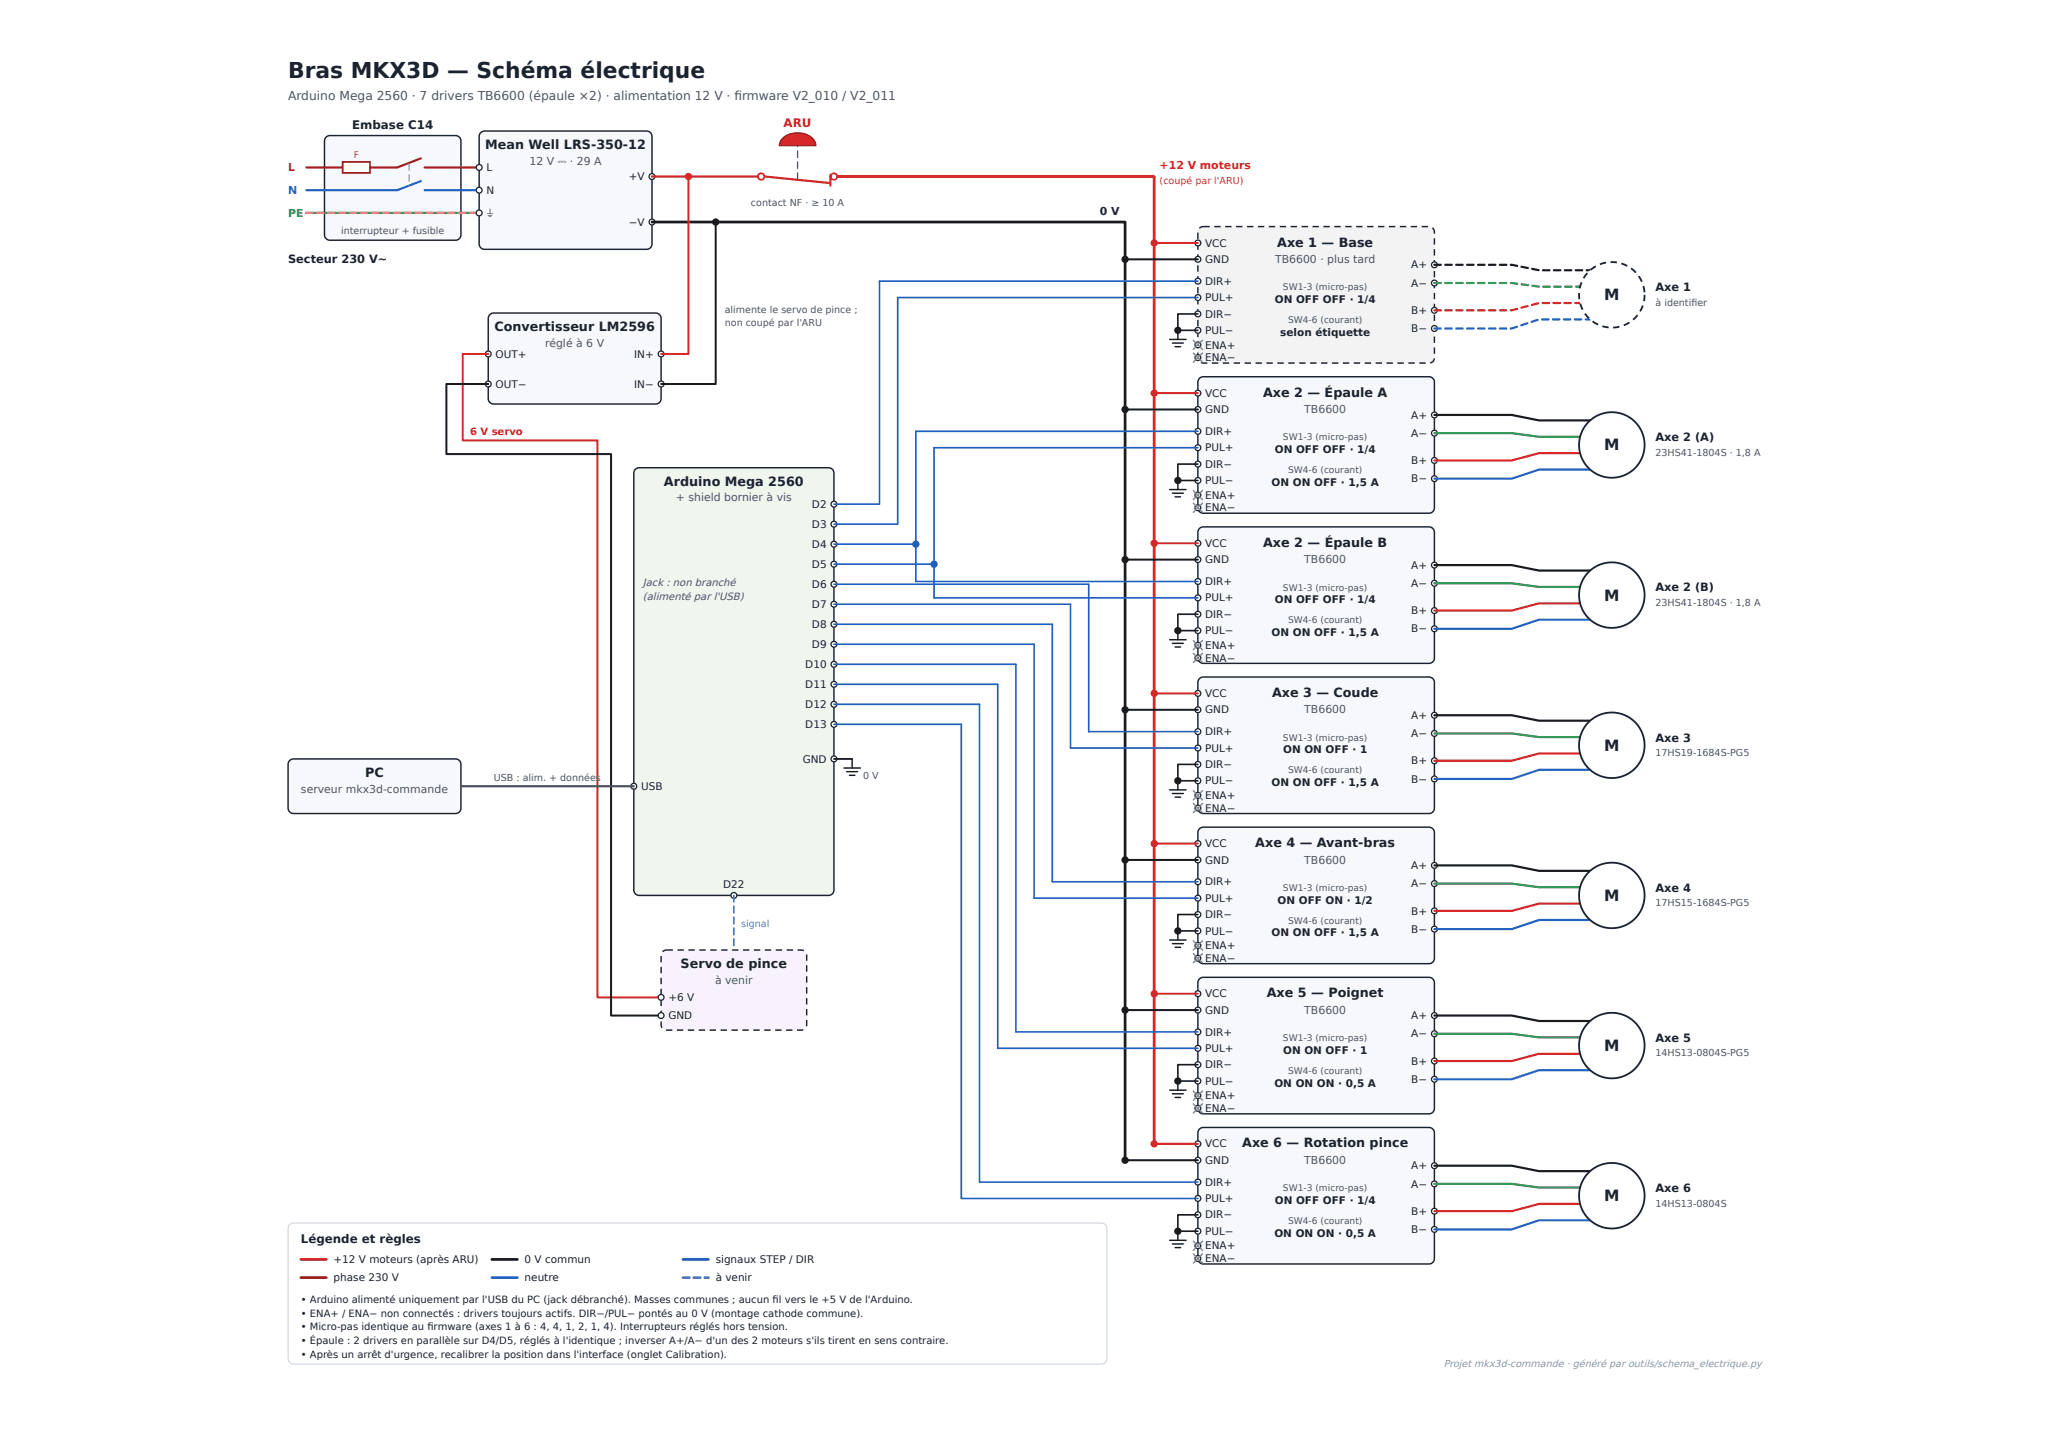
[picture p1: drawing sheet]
<svg xmlns="http://www.w3.org/2000/svg" width="420mm" height="297mm" viewBox="0 0 420 297" stroke-linecap="round" stroke-linejoin="round" font-family="sans-serif">
<defs><g id="words">
<text font-size="4.5" fill="#1b2230" x="59.1" y="16">Bras MKX3D — Schéma électrique</text>
<g font-size="3.2" fill="#1b2230">
<text x="328.8" y="61.5">M</text>
<text x="328.8" y="92.3">M</text>
<text x="328.8" y="123.1">M</text>
<text x="328.8" y="153.8">M</text>
<text x="328.8" y="184.6">M</text>
<text x="328.8" y="215.4">M</text>
<text x="328.8" y="246.2">M</text>
</g>
<g font-size="2.6" fill="#1b2230">
<text x="99.5" y="30.6">Mean Well LRS-350-12</text>
<text x="261.8" y="50.5">Axe 1 — Base</text>
<text x="101.3" y="67.9">Convertisseur LM2596</text>
<text x="258.9" y="81.3">Axe 2 — Épaule A</text>
<text x="136.1" y="99.6">Arduino Mega 2560</text>
<text x="258.9" y="112.1">Axe 2 — Épaule B</text>
<text x="260.7" y="142.8">Axe 3 — Coude</text>
<text x="74.9" y="159.3">PC</text>
<text x="257.3" y="173.6">Axe 4 — Avant-bras</text>
<text x="139.5" y="198.4">Servo de pince</text>
<text x="259.7" y="204.4">Axe 5 — Poignet</text>
<text x="254.6" y="235.2">Axe 6 — Rotation pince</text>
</g>
<text font-size="2.5" fill="#4a5568" x="59.1" y="20.5">Arduino Mega 2560 · 7 drivers TB6600 (épaule ×2) · alimentation 12 V · fi rmware V2_010 / V2_011</text>
<g font-size="2.4" fill="#1b2230">
<text x="72.2" y="26.5">Embase C14</text>
<text x="61.7" y="254.7">Légende et règles</text>
</g>
<text font-size="2.4" fill="#d62828" x="160.6" y="26.1">ARU</text>
<g font-size="2.3" fill="#1b2230">
<text x="59.1" y="53.9">Secteur 230 V~</text>
<text x="339.3" y="59.7">Axe 1</text>
<text x="339.3" y="90.4">Axe 2 (A)</text>
<text x="339.3" y="121.2">Axe 2 (B)</text>
<text x="339.3" y="152">Axe 3</text>
<text x="339.3" y="182.8">Axe 4</text>
<text x="339.3" y="213.5">Axe 5</text>
<text x="339.3" y="244.3">Axe 6</text>
</g>
<text font-size="2.2" fill="#8b4513" x="59.1" y="35.1">L</text>
<g font-size="2.2" fill="#4a5568">
<text x="108.5" y="33.7">12 V ⎓ · 29 A</text>
<text x="261.4" y="53.9">TB6600 · plus tard</text>
<text x="111.7" y="71">réglé à 6 V</text>
<text x="267.4" y="84.7">TB6600</text>
<text x="138.5" y="102.7">+ shield bornier à vis</text>
<text x="267.4" y="115.4">TB6600</text>
<text x="267.4" y="146.2">TB6600</text>
<text x="61.7" y="162.4">serveur mkx3d-commande</text>
<text x="267.4" y="177">TB6600</text>
<text x="146.6" y="201.6">à venir</text>
<text x="267.4" y="207.7">TB6600</text>
<text x="267.4" y="238.5">TB6600</text>
</g>
<text font-size="2.2" fill="#d62828" x="237.7" y="34.7">+12 V moteurs</text>
<text font-size="2.2" fill="#1f6fd6" x="59.1" y="39.7">N</text>
<text font-size="2.2" fill="#3a9a3a" x="59.1" y="44.4">PE</text>
<text font-size="2.2" fill="#1b2230" x="225.4" y="44">0 V</text>
<g font-size="2.1" fill="#1b2230">
<text x="99.7" y="35.1">L</text>
<text x="99.7" y="39.7">N</text>
<text x="128.9" y="36.9">+V</text>
<text x="99.7" y="44.4">⏚</text>
<text x="128.9" y="46.2">−V</text>
<text x="247" y="50.5">VCC</text>
<text x="247" y="53.9">GND</text>
<text x="247" y="58.4">DIR+</text>
<text x="289.3" y="55">A+</text>
<text x="289.3" y="58.7">A−</text>
<text x="247" y="61.7">PUL+</text>
<text x="247" y="65.1">DIR−</text>
<text x="261.3" y="62.1">ON OFF OFF · 1/4</text>
<text x="289.3" y="64.3">B+</text>
<text x="247" y="68.4">PUL−</text>
<text x="247" y="71.4">ENA+</text>
<text x="262.4" y="68.8">selon étiquette</text>
<text x="289.3" y="68.1">B−</text>
<text x="101.6" y="73.3">OUT+</text>
<text x="130" y="73.3">IN+</text>
<text x="247" y="74">ENA−</text>
<text x="101.6" y="79.4">OUT−</text>
<text x="130" y="79.4">IN−</text>
<text x="247" y="81.3">VCC</text>
<text x="247" y="84.7">GND</text>
<text x="247" y="89.1">DIR+</text>
<text x="289.3" y="85.8">A+</text>
<text x="289.3" y="89.5">A−</text>
<text x="247" y="92.5">PUL+</text>
<text x="247" y="95.8">DIR−</text>
<text x="261.3" y="92.9">ON OFF OFF · 1/4</text>
<text x="289.3" y="95.1">B+</text>
<text x="247" y="99.2">PUL−</text>
<text x="260.7" y="99.6">ON ON OFF · 1,5 A</text>
<text x="289.3" y="98.8">B−</text>
<text x="166.4" y="104.1">D2</text>
<text x="247" y="102.2">ENA+</text>
<text x="247" y="104.8">ENA−</text>
<text x="166.4" y="108.2">D3</text>
<text x="166.4" y="112.3">D4</text>
<text x="247" y="112.1">VCC</text>
<text x="166.4" y="116.4">D5</text>
<text x="247" y="115.4">GND</text>
<text x="247" y="119.9">DIR+</text>
<text x="289.3" y="116.5">A+</text>
<text x="166.4" y="120.5">D6</text>
<text x="166.4" y="124.6">D7</text>
<text x="247" y="123.3">PUL+</text>
<text x="261.3" y="123.6">ON OFF OFF · 1/4</text>
<text x="289.3" y="125.9">B+</text>
<text x="289.3" y="120.3">A−</text>
<text x="166.4" y="128.7">D8</text>
<text x="247" y="126.6">DIR−</text>
<text x="247" y="130">PUL−</text>
<text x="260.7" y="130.3">ON ON OFF · 1,5 A</text>
<text x="289.3" y="129.6">B−</text>
<text x="165.1" y="136.9">D10</text>
<text x="166.4" y="132.8">D9</text>
<text x="247" y="133">ENA+</text>
<text x="247" y="135.6">ENA−</text>
<text x="165.1" y="141">D11</text>
<text x="247" y="142.8">VCC</text>
<text x="165.1" y="145.1">D12</text>
<text x="165.1" y="149.2">D13</text>
<text x="247" y="146.2">GND</text>
<text x="289.3" y="147.3">A+</text>
<text x="247" y="150.7">DIR+</text>
<text x="247" y="154">PUL+</text>
<text x="263" y="154.4">ON ON OFF · 1</text>
<text x="289.3" y="151">A−</text>
<text x="131.4" y="161.9">USB</text>
<text x="164.5" y="156.3">GND</text>
<text x="247" y="157.4">DIR−</text>
<text x="247" y="160.7">PUL−</text>
<text x="260.7" y="161.1">ON ON OFF · 1,5 A</text>
<text x="289.3" y="156.6">B+</text>
<text x="289.3" y="160.4">B−</text>
<text x="247" y="163.7">ENA+</text>
<text x="247" y="166.3">ENA−</text>
<text x="247" y="173.6">VCC</text>
<text x="247" y="177">GND</text>
<text x="289.3" y="178.1">A+</text>
<text x="148.2" y="182">D22</text>
<text x="247" y="181.4">DIR+</text>
<text x="247" y="184.8">PUL+</text>
<text x="261.9" y="185.2">ON OFF ON · 1/2</text>
<text x="289.3" y="181.8">A−</text>
<text x="247" y="188.2">DIR−</text>
<text x="247" y="191.5">PUL−</text>
<text x="260.7" y="191.9">ON ON OFF · 1,5 A</text>
<text x="289.3" y="187.4">B+</text>
<text x="289.3" y="191.1">B−</text>
<text x="247" y="194.5">ENA+</text>
<text x="247" y="197.1">ENA−</text>
<text x="137" y="205.1">+6 V</text>
<text x="137" y="208.9">GND</text>
<text x="247" y="204.4">VCC</text>
<text x="247" y="207.7">GND</text>
<text x="289.3" y="208.9">A+</text>
<text x="247" y="212.2">DIR+</text>
<text x="247" y="215.6">PUL+</text>
<text x="263" y="215.9">ON ON OFF · 1</text>
<text x="289.3" y="212.6">A−</text>
<text x="247" y="218.9">DIR−</text>
<text x="289.3" y="218.2">B+</text>
<text x="289.3" y="221.9">B−</text>
<text x="247" y="222.3">PUL−</text>
<text x="247" y="225.3">ENA+</text>
<text x="247" y="227.9">ENA−</text>
<text x="261.2" y="222.7">ON ON ON · 0,5 A</text>
<text x="247" y="235.2">VCC</text>
<text x="247" y="238.5">GND</text>
<text x="289.3" y="239.6">A+</text>
<text x="247" y="243">DIR+</text>
<text x="289.3" y="243.4">A−</text>
<text x="247" y="246.3">PUL+</text>
<text x="247" y="249.7">DIR−</text>
<text x="261.3" y="246.7">ON OFF OFF · 1/4</text>
<text x="289.3" y="248.9">B+</text>
<text x="247" y="253.1">PUL−</text>
<text x="247" y="256">ENA+</text>
<text x="261.2" y="253.4">ON ON ON · 0,5 A</text>
<text x="289.3" y="252.7">B−</text>
<text x="68.4" y="258.8">+12 V moteurs (après ARU)</text>
<text x="68.4" y="262.6">phase 230 V</text>
<text x="107.5" y="258.8">0 V commun</text>
<text x="107.5" y="262.6">neutre</text>
<text x="146.7" y="258.8">signaux STEP / DIR</text>
<text x="146.7" y="262.6">à venir</text>
<text x="247" y="258.6">ENA−</text>
<text x="61.7" y="267">• Arduino alimenté uniquement par l'USB du PC (jack débranché). Masses communes ; aucun fi l vers le +5 V de l'Arduino.</text>
<text x="61.7" y="269.8">• ENA+ / ENA− non connectés : drivers toujours actifs. DIR−/PUL− pontés au 0 V (montage cathode commune).</text>
<text x="61.7" y="272.6">• Micro-pas identique au fi rmware (axes 1 à 6 : 4, 4, 1, 2, 1, 4). Interrupteurs réglés hors tension.</text>
<text x="61.7" y="275.4">• Épaule : 2 drivers en parallèle sur D4/D5, réglés à l'identique ; inverser A+/A− d'un des 2 moteurs s'ils tirent en sens contraire.</text>
<text x="61.7" y="278.2">• Après un arrêt d'urgence, recalibrer la position dans l'interface (onglet Calibration).</text>
</g>
<text font-size="2.1" fill="#d62828" x="96.3" y="89.1">6 V servo</text>
<g font-size="2.1" fill="#4a5568">
<text x="131.8" y="120.1">Jack : non branché</text>
<text x="131.8" y="122.9">(alimenté par l'USB)</text>
</g>
<text font-size="2" fill="#d62828" x="237.7" y="37.7">(coupé par l'ARU)</text>
<g font-size="2" fill="#4a5568">
<text x="69.9" y="47.9">interrupteur + fusible</text>
<text x="153.9" y="42.1">contact NF · ≥ 10 A</text>
<text x="148.6" y="64.1">alimente le servo de pince ;</text>
<text x="339.3" y="62.7">à identifi er</text>
<text x="148.6" y="66.8">non coupé par l'ARU</text>
<text x="339.3" y="93.4">23HS41-1804S · 1,8 A</text>
<text x="339.3" y="124.2">23HS41-1804S · 1,8 A</text>
<text x="339.3" y="155">17HS19-1684S-PG5</text>
<text x="101.2" y="160">USB : alim. + données</text>
<text x="176.9" y="159.6">0 V</text>
<text x="339.3" y="185.7">17HS15-1684S-PG5</text>
<text x="339.3" y="216.5">14HS13-0804S-PG5</text>
<text x="339.3" y="247.3">14HS13-0804S</text>
</g>
<text font-size="2" fill="#7a4fbf" x="151.9" y="190">signal</text>
<text font-size="2" fill="#8a94a6" x="295.9" y="280.1">Projet mkx3d-commande · généré par outils/schema_electrique.py</text>
<text font-size="1.9" fill="#8b4513" x="72.5" y="32.4">F</text>
<g font-size="1.9" fill="#4a5568">
<text x="263" y="59.5">SW1-3 (micro-pas)</text>
<text x="264" y="66.2">SW4-6 (courant)</text>
<text x="263" y="90.3">SW1-3 (micro-pas)</text>
<text x="264" y="97">SW4-6 (courant)</text>
<text x="263" y="121">SW1-3 (micro-pas)</text>
<text x="264" y="127.7">SW4-6 (courant)</text>
<text x="263" y="151.8">SW1-3 (micro-pas)</text>
<text x="264" y="158.5">SW4-6 (courant)</text>
<text x="263" y="182.6">SW1-3 (micro-pas)</text>
<text x="264" y="189.3">SW4-6 (courant)</text>
<text x="263" y="213.3">SW1-3 (micro-pas)</text>
<text x="264" y="220">SW4-6 (courant)</text>
<text x="263" y="244.1">SW1-3 (micro-pas)</text>
<text x="264" y="250.8">SW4-6 (courant)</text>
</g>
</g></defs>
<path d="M66.8 28.1l.8-.3h25.8a1.12 1.12 0 0 1 1.1 1.1v19.2a1.12 1.12 0 0 1-1.1 1.1h-25.8a1.12 1.12 0 0 1-1.1-1.1v-19.2z" fill="#f6f8fb"/>
<path d="M66.8 28.1l.8-.3h25.8a1.12 1.12 0 0 1 1.1 1.1v19.2a1.12 1.12 0 0 1-1.1 1.1h-25.8a1.12 1.12 0 0 1-1.1-1.1v-19.2z" fill="none" stroke="#1b2230" stroke-width=".3"/>
<path d="M62.8 34.3h7.4" fill="none" stroke="#8b4513" stroke-width=".45"/>
<path d="M70.2 33.2h5.6v2.2h-5.6z" fill="#fff"/>
<path d="M70.2 33.2h5.6v2.2h-5.6z" fill="none" stroke="#8b4513" stroke-width=".37"/>
<path d="M86.3 32.4l-4.9 1.9h-5.6M87 34.3h11.2" fill="none" stroke="#8b4513" stroke-width=".45"/>
<path d="M86.3 37.1l-4.9 1.9h-18.6M87 39h11.2" fill="none" stroke="#1f6fd6" stroke-width=".45"/>
<path d="M83.8 33.5l.2 .1v1.3l-.1 .1-.2-.1zM83.8 35.7l.2 .1v1.3l-.1 .1-.2-.1zM83.8 38h.2l-.1 .3h-.1z" fill="#888"/>
<path d="M62.8 43.6h35.4" fill="none" stroke="#3a9a3a" stroke-width=".45"/>
<path d="M62.6 43.5l1.5-.1a.22 .22 0 0 1 .2 .2 .22 .22 0 0 1-.2 .3l-1.4-.1zM64.9 43.5l1.4-.1a.22 .22 0 0 1 .2 .2 .22 .22 0 0 1-.2 .3l-1.4-.1zM67.1 43.5l1.5-.1a.22 .22 0 0 1 .2 .2 .22 .22 0 0 1-.2 .3l-1.4-.1zM69.3 43.5l1.5-.1a.22 .22 0 0 1 .2 .2 .22 .22 0 0 1-.2 .3l-1.4-.1zM71.6 43.5l1.4-.1a.22 .22 0 0 1 .3 .2 .22 .22 0 0 1-.3 .3l-1.4-.1zM73.8 43.5l1.5-.1a.22 .22 0 0 1 .2 .2 .22 .22 0 0 1-.2 .3l-1.4-.1zM76.1 43.5l1.4-.1a.22 .22 0 0 1 .2 .2 .22 .22 0 0 1-.2 .3l-1.4-.1zM78.3 43.5l1.5-.1a.22 .22 0 0 1 .2 .2 .22 .22 0 0 1-.2 .3l-1.4-.1zM80.5 43.5l1.5-.1a.22 .22 0 0 1 .2 .2 .22 .22 0 0 1-.2 .3l-1.4-.1zM82.8 43.5l1.4-.1a.22 .22 0 0 1 .3 .2 .22 .22 0 0 1-.3 .3l-1.4-.1zM85 43.5l1.5-.1a.22 .22 0 0 1 .2 .2 .22 .22 0 0 1-.2 .3l-1.4-.1zM87.2 43.5l1.5-.1a.22 .22 0 0 1 .2 .2 .22 .22 0 0 1-.2 .3l-1.4-.1zM89.5 43.5l1.4-.1a.22 .22 0 0 1 .3 .2 .22 .22 0 0 1-.3 .3l-1.3-.1zM91.7 43.5l1.5-.1a.22 .22 0 0 1 .2 .2 .22 .22 0 0 1-.2 .3l-1.4-.1zM94 43.5l1.4-.1a.22 .22 0 0 1 .2 .2 .22 .22 0 0 1-.2 .3l-1.4-.1zM96.2 43.5l1.5-.1a.22 .22 0 0 1 .2 .2 .22 .22 0 0 1-.2 .3l-1.4-.1z" fill="#e0c020"/>
<path d="M98.5 27.2l.8-.3h33.2a1.12 1.12 0 0 1 1.1 1.1v22a1.12 1.12 0 0 1-1.1 1.1h-33.2a1.12 1.12 0 0 1-1.1-1.1v-22z" fill="#f6f8fb"/>
<path d="M98.5 27.2l.8-.3h33.2a1.12 1.12 0 0 1 1.1 1.1v22a1.12 1.12 0 0 1-1.1 1.1h-33.2a1.12 1.12 0 0 1-1.1-1.1v-22z" fill="none" stroke="#1b2230" stroke-width=".3"/>
<circle cx="98.2" cy="34.3" r=".6" fill="#fff"/>
<circle cx="98.2" cy="34.3" r=".6" fill="none" stroke="#1b2230" stroke-width=".26"/>
<circle cx="98.2" cy="39" r=".6" fill="#fff"/>
<circle cx="98.2" cy="39" r=".6" fill="none" stroke="#1b2230" stroke-width=".26"/>
<circle cx="98.2" cy="43.6" r=".6" fill="#fff"/>
<circle cx="98.2" cy="43.6" r=".6" fill="none" stroke="#1b2230" stroke-width=".26"/>
<circle cx="133.6" cy="36.2" r=".6" fill="#fff"/>
<circle cx="133.6" cy="36.2" r=".6" fill="none" stroke="#1b2230" stroke-width=".26"/>
<circle cx="133.6" cy="45.5" r=".6" fill="#fff"/>
<circle cx="133.6" cy="45.5" r=".6" fill="none" stroke="#1b2230" stroke-width=".26"/>
<path d="M133.6 36.2h22.4" fill="none" stroke="#d62828" stroke-width=".48"/>
<circle cx="141.1" cy="36.2" r=".75" fill="#d62828"/>
<circle cx="156" cy="36.2" r=".65" fill="#fff"/>
<circle cx="156" cy="36.2" r=".65" fill="none" stroke="#d62828" stroke-width=".37"/>
<circle cx="170.9" cy="36.2" r=".65" fill="#fff"/>
<circle cx="170.9" cy="36.2" r=".65" fill="none" stroke="#d62828" stroke-width=".37"/>
<path d="M156.8 36.2l13 1.3M170.2 35.8v2.2" fill="none" stroke="#d62828" stroke-width=".45"/>
<path d="M163.4 35.3l.2 .1v1.3l-.1 .2-.1-.2zM163.4 33.1l.2 .1v1.3l-.1 .1-.1-.1zM163.4 30.9l.2 .1v1.3l-.1 .1-.1-.1zM163.4 29.7l.2 .1-.1 .3h-.1z" fill="#555"/>
<path d="M160.4 28.4a4.5 4.5 0 0 1 6.6 .6l.2 .8h-7.4l.1-.6z" fill="#d62828"/>
<path d="M160.4 28.4a4.5 4.5 0 0 1 6.6 .6l.2 .8h-7.4l.1-.6z" fill="none" stroke="#7a1010" stroke-width=".26"/>
<path d="M171.7 36.2h64.9v198.2" fill="none" stroke="#d62828" stroke-width=".56"/>
<path d="M133.6 45.5h97v192.3" fill="none" stroke="#1b1b1b" stroke-width=".56"/>
<circle cx="146.7" cy="45.5" r=".75" fill="#1b1b1b"/>
<path d="M100.4 64.5l.8-.4h33.2a1.12 1.12 0 0 1 1.1 1.2v16.4a1.12 1.12 0 0 1-1.1 1.1h-33.2a1.12 1.12 0 0 1-1.1-1.1v-16.4z" fill="#f6f8fb"/>
<path d="M100.4 64.5l.8-.4h33.2a1.12 1.12 0 0 1 1.1 1.2v16.4a1.12 1.12 0 0 1-1.1 1.1h-33.2a1.12 1.12 0 0 1-1.1-1.1v-16.4z" fill="none" stroke="#1b2230" stroke-width=".3"/>
<circle cx="135.5" cy="72.5" r=".6" fill="#fff"/>
<circle cx="135.5" cy="72.5" r=".6" fill="none" stroke="#1b2230" stroke-width=".26"/>
<circle cx="135.5" cy="78.7" r=".6" fill="#fff"/>
<circle cx="135.5" cy="78.7" r=".6" fill="none" stroke="#1b2230" stroke-width=".26"/>
<circle cx="100.1" cy="72.5" r=".6" fill="#fff"/>
<circle cx="100.1" cy="72.5" r=".6" fill="none" stroke="#1b2230" stroke-width=".26"/>
<circle cx="100.1" cy="78.7" r=".6" fill="#fff"/>
<circle cx="100.1" cy="78.7" r=".6" fill="none" stroke="#1b2230" stroke-width=".26"/>
<path d="M141.1 36.2v36.3h-5.6" fill="none" stroke="#d62828" stroke-width=".41"/>
<path d="M146.7 45.5v33.2h-11.2" fill="none" stroke="#1b1b1b" stroke-width=".41"/>
<path d="M130.2 96.2l.8-.3h38.8a1.12 1.12 0 0 1 1.1 1.1v85.4a1.12 1.12 0 0 1-1.1 1.1h-38.8a1.12 1.12 0 0 1-1.1-1.1v-85.4z" fill="#eef6ee"/>
<path d="M130.2 96.2l.8-.3h38.8a1.12 1.12 0 0 1 1.1 1.1v85.4a1.12 1.12 0 0 1-1.1 1.1h-38.8a1.12 1.12 0 0 1-1.1-1.1v-85.4z" fill="none" stroke="#1b2230" stroke-width=".3"/>
<circle cx="170.9" cy="103.3" r=".6" fill="#fff"/>
<circle cx="170.9" cy="103.3" r=".6" fill="none" stroke="#1b2230" stroke-width=".26"/>
<circle cx="170.9" cy="107.4" r=".6" fill="#fff"/>
<circle cx="170.9" cy="107.4" r=".6" fill="none" stroke="#1b2230" stroke-width=".26"/>
<circle cx="170.9" cy="111.5" r=".6" fill="#fff"/>
<circle cx="170.9" cy="111.5" r=".6" fill="none" stroke="#1b2230" stroke-width=".26"/>
<circle cx="170.9" cy="115.6" r=".6" fill="#fff"/>
<circle cx="170.9" cy="115.6" r=".6" fill="none" stroke="#1b2230" stroke-width=".26"/>
<circle cx="170.9" cy="119.7" r=".6" fill="#fff"/>
<circle cx="170.9" cy="119.7" r=".6" fill="none" stroke="#1b2230" stroke-width=".26"/>
<circle cx="170.9" cy="123.8" r=".6" fill="#fff"/>
<circle cx="170.9" cy="123.8" r=".6" fill="none" stroke="#1b2230" stroke-width=".26"/>
<circle cx="170.9" cy="127.9" r=".6" fill="#fff"/>
<circle cx="170.9" cy="127.9" r=".6" fill="none" stroke="#1b2230" stroke-width=".26"/>
<circle cx="170.9" cy="132" r=".6" fill="#fff"/>
<circle cx="170.9" cy="132" r=".6" fill="none" stroke="#1b2230" stroke-width=".26"/>
<circle cx="170.9" cy="136.1" r=".6" fill="#fff"/>
<circle cx="170.9" cy="136.1" r=".6" fill="none" stroke="#1b2230" stroke-width=".26"/>
<circle cx="170.9" cy="140.2" r=".6" fill="#fff"/>
<circle cx="170.9" cy="140.2" r=".6" fill="none" stroke="#1b2230" stroke-width=".26"/>
<circle cx="170.9" cy="144.3" r=".6" fill="#fff"/>
<circle cx="170.9" cy="144.3" r=".6" fill="none" stroke="#1b2230" stroke-width=".26"/>
<circle cx="170.9" cy="148.4" r=".6" fill="#fff"/>
<circle cx="170.9" cy="148.4" r=".6" fill="none" stroke="#1b2230" stroke-width=".26"/>
<circle cx="170.9" cy="155.5" r=".6" fill="#fff"/>
<circle cx="170.9" cy="155.5" r=".6" fill="none" stroke="#1b2230" stroke-width=".26"/>
<path d="M170.9 155.5h3.8" fill="none" stroke="#1b1b1b" stroke-width=".37"/>
<path d="M173 157.4h3.4M173.6 158.1h2.2M174.1 158.9h1.1M174.7 155.5v1.9" fill="none" stroke="#1b1b1b" stroke-width=".3"/>
<circle cx="129.9" cy="161.1" r=".6" fill="#fff"/>
<circle cx="129.9" cy="161.1" r=".6" fill="none" stroke="#1b2230" stroke-width=".26"/>
<path d="M100.1 72.5h-5.2v17.8h27.6v114.1h13" fill="none" stroke="#d62828" stroke-width=".41"/>
<path d="M100.1 78.7h-8.6v14.4h33.8v115h10.2" fill="none" stroke="#1b1b1b" stroke-width=".41"/>
<path d="M59.4 155.9l.8-.4h33.2a1.12 1.12 0 0 1 1.1 1.1v9a1.12 1.12 0 0 1-1.1 1.1h-33.2a1.12 1.12 0 0 1-1.1-1.1v-9z" fill="#f6f8fb"/>
<path d="M59.4 155.9l.8-.4h33.2a1.12 1.12 0 0 1 1.1 1.1v9a1.12 1.12 0 0 1-1.1 1.1h-33.2a1.12 1.12 0 0 1-1.1-1.1v-9z" fill="none" stroke="#1b2230" stroke-width=".3"/>
<path d="M94.5 161.1h35.4" fill="none" stroke="#555" stroke-width=".45"/>
<circle cx="150.4" cy="183.5" r=".6" fill="#fff"/>
<circle cx="150.4" cy="183.5" r=".6" fill="none" stroke="#1b2230" stroke-width=".26"/>
<path d="M150.3 183.4h.3v1.4a.19 .19 0 0 1-.2 .2 .19 .19 0 0 1-.2-.2zM150.3 185.6l.3 .1v1.3a.19 .19 0 0 1-.2 .2 .19 .19 0 0 1-.2-.2zM150.3 187.8l.3 .1v1.4a.19 .19 0 0 1-.2 .2 .19 .19 0 0 1-.2-.2zM150.3 190.1h.3v1.4a.19 .19 0 0 1-.2 .2 .19 .19 0 0 1-.2-.2zM150.3 192.3l.3 .1v1.4a.19 .19 0 0 1-.2 .1 .19 .19 0 0 1-.2-.1z" fill="#7a4fbf"/>
<path d="M135.8 195l.8-.3h27.6a1.12 1.12 0 0 1 1.1 1.1v14.2a1.12 1.12 0 0 1-1.1 1.1h-27.6a1.12 1.12 0 0 1-1.1-1.1v-14.2z" fill="#f7f2fd"/>
<path d="M138.9 194.5h1.3v.3h-1.3zM141.1 194.5h1.3v.3h-1.3zM143.3 194.5h1.3v.3h-1.3zM145.6 194.5h1.3v.3h-1.3zM147.8 194.5h1.3v.3h-1.3zM150.1 194.5h1.3v.3h-1.3zM152.3 194.5h1.3v.3h-1.3zM154.5 194.5h1.3v.3h-1.3zM156.8 194.5h1.3v.3h-1.3zM159 194.5h1.3v.3h-1.3zM161.2 194.5h1.4v.3h-1.4zM163.5 194.5l1.3 .2-.1 .3-1.2-.2zM165.2 195.6h.3v1.3h-.3zM165.2 197.8h.3v1.3h-.3zM165.2 200.1h.3v1.3h-.3zM165.2 202.3h.3v1.3h-.3zM165.2 204.5h.3v1.3h-.3zM165.2 206.8h.3v1.3h-.3zM165.2 209h.3l-.1 1.3h-.2zM163.4 210.9h1.2l.1 .3h-1.3zM161.1 210.9h1.3v.3h-1.3zM158.9 210.9h1.3v.3h-1.3zM156.7 210.9h1.3v.3h-1.3zM154.4 210.9h1.3v.3h-1.3zM152.2 210.9h1.3v.3h-1.3zM149.9 210.9h1.3v.3h-1.3zM147.7 210.9h1.3v.3h-1.3zM145.5 210.9h1.3v.3h-1.3zM143.2 210.9h1.3v.3h-1.3zM141 210.9h1.3v.3h-1.3zM138.7 210.9h1.4v.3h-1.4zM136.5 210.9h1.3v.3h-1.3zM135.4 209.3h.3l.1 1.2-.2 .2-.2-.5zM135.4 207.1h.3v1.3h-.3zM135.4 204.9h.3v1.3h-.3zM135.4 202.6h.3v1.3h-.3zM135.4 200.4h.3v1.3h-.3zM135.4 198.1h.3v1.4h-.3zM135.4 195.9h.3v1.3h-.3zM135.7 194.9l.7-.3 1.5-.1v.3l-1.5 .1-.5 .2z" fill="#1b2230"/>
<circle cx="135.5" cy="204.4" r=".6" fill="#fff"/>
<circle cx="135.5" cy="204.4" r=".6" fill="none" stroke="#1b2230" stroke-width=".26"/>
<circle cx="135.5" cy="208.1" r=".6" fill="#fff"/>
<circle cx="135.5" cy="208.1" r=".6" fill="none" stroke="#1b2230" stroke-width=".26"/>
<path d="M245.9 46.8l.8-.4h46.2a1.12 1.12 0 0 1 1.1 1.2v25.7a1.12 1.12 0 0 1-1.1 1.1h-46.2a1.12 1.12 0 0 1-1.2-1.1v-25.7z" fill="#f3f3f3"/>
<path d="M248.9 46.3h1.3v.3h-1.3zM251.1 46.3h1.3v.3h-1.3zM253.4 46.3h1.3v.3h-1.3zM255.6 46.3h1.3v.3h-1.3zM257.8 46.3h1.3v.3h-1.3zM260.1 46.3h1.3v.3h-1.3zM262.3 46.3h1.3v.3h-1.3zM264.6 46.3h1.3v.3h-1.3zM266.8 46.3h1.3v.3h-1.3zM269 46.3h1.3v.3h-1.3zM271.3 46.3h1.3v.3h-1.3zM273.5 46.3h1.3v.3h-1.3zM275.7 46.3h1.4v.3h-1.4zM278 46.3h1.3v.3h-1.3zM280.2 46.3h1.3v.3h-1.3zM282.5 46.3h1.3v.3h-1.3zM284.7 46.3h1.3v.3h-1.3zM286.9 46.3h1.3v.3h-1.3zM289.2 46.3h1.3v.3h-1.3zM291.4 46.3h1.3v.3h-1.3zM293.7 46.6l.4 .7 .1 .6h-.3a1.12 1.12 0 0 0-.4-1.1zM293.9 48.8h.3v1.3h-.3zM293.9 51.1h.3v1.3h-.3zM293.9 53.3h.3v1.3h-.3zM293.9 55.5h.3v1.3h-.3zM293.9 57.8h.3v1.3h-.3zM293.9 60h.3v1.3h-.3zM293.9 62.2h.3v1.4h-.3zM293.9 64.5h.3v1.3h-.3zM293.9 66.7h.3v1.3h-.3zM293.9 69h.3v1.3h-.3zM293.9 71.2h.3v1.3h-.3zM293.9 73.4h.3a1.17 1.17 0 0 1-1 1.1l-.1-.3a.89 .89 0 0 0 .8-.8zM290.9 74.3h1.3v.3h-1.3zM288.7 74.3h1.3v.3h-1.3zM286.4 74.3h1.3v.3h-1.3zM284.2 74.3h1.3v.3h-1.3zM282 74.3h1.3v.3h-1.3zM279.7 74.3h1.3v.3h-1.3zM277.5 74.3h1.3v.3h-1.3zM275.3 74.3h1.3v.3h-1.3zM273 74.3h1.3v.3h-1.3zM270.8 74.3h1.3v.3h-1.3zM268.5 74.3h1.3v.3h-1.3zM266.3 74.3h1.3v.3h-1.3zM264.1 74.3h1.3v.3h-1.3zM261.8 74.3h1.3v.3h-1.3zM259.6 74.3h1.3v.3h-1.3zM257.4 74.3h1.3v.3h-1.3zM255.1 74.3h1.3v.3h-1.3zM252.9 74.3h1.3v.3h-1.3zM250.6 74.3h1.3v.3h-1.3zM248.4 74.3h1.3v.3h-1.3zM246.2 74.2l1.3 .1v.3l-1.2-.1-.2-.1zM245.4 72.3h.3v1.2l-.3 .1zM245.4 70h.3v1.3h-.3zM245.4 67.8h.3v1.3h-.3zM245.4 65.6h.3v1.3h-.3zM245.4 63.3h.3v1.3h-.3zM245.4 61.1h.3v1.3h-.3zM245.4 58.8h.3v1.3h-.3zM245.4 56.6h.3v1.3h-.3zM245.4 54.4h.3v1.3h-.3zM245.4 52.1h.3v1.3h-.3zM245.4 49.9h.3v1.3h-.3zM245.4 47.7h.3v1.3h-.3zM245.7 46.7l.7-.4h1.6v.3h-1.6l-.4 .3z" fill="#1b2230"/>
<circle cx="245.5" cy="49.8" r=".6" fill="#fff"/>
<circle cx="245.5" cy="49.8" r=".6" fill="none" stroke="#1b2230" stroke-width=".26"/>
<circle cx="245.5" cy="53.1" r=".6" fill="#fff"/>
<circle cx="245.5" cy="53.1" r=".6" fill="none" stroke="#1b2230" stroke-width=".26"/>
<circle cx="245.5" cy="57.6" r=".6" fill="#fff"/>
<circle cx="245.5" cy="57.6" r=".6" fill="none" stroke="#1b2230" stroke-width=".26"/>
<circle cx="245.5" cy="61" r=".6" fill="#fff"/>
<circle cx="245.5" cy="61" r=".6" fill="none" stroke="#1b2230" stroke-width=".26"/>
<circle cx="245.5" cy="64.3" r=".6" fill="#fff"/>
<circle cx="245.5" cy="64.3" r=".6" fill="none" stroke="#1b2230" stroke-width=".26"/>
<circle cx="245.5" cy="67.7" r=".6" fill="#fff"/>
<circle cx="245.5" cy="67.7" r=".6" fill="none" stroke="#1b2230" stroke-width=".26"/>
<circle cx="245.5" cy="70.7" r=".6" fill="#fff"/>
<circle cx="245.5" cy="70.7" r=".6" fill="none" stroke="#1b2230" stroke-width=".26"/>
<circle cx="245.5" cy="73.3" r=".6" fill="#fff"/>
<circle cx="245.5" cy="73.3" r=".6" fill="none" stroke="#1b2230" stroke-width=".26"/>
<path d="M236.6 49.8h8.9" fill="none" stroke="#d62828" stroke-width=".41"/>
<circle cx="236.6" cy="49.8" r=".75" fill="#d62828"/>
<path d="M230.6 53.1h14.9" fill="none" stroke="#1b1b1b" stroke-width=".41"/>
<circle cx="230.6" cy="53.1" r=".75" fill="#1b1b1b"/>
<path d="M245.5 64.3h-4.1v3.4h4.1" fill="none" stroke="#1b1b1b" stroke-width=".34"/>
<circle cx="241.4" cy="67.7" r=".75" fill="#1b1b1b"/>
<path d="M239.8 69.6h3.3M240.3 70.3h2.3M240.9 71h1.1M241.4 67.7v1.9" fill="none" stroke="#1b1b1b" stroke-width=".3"/>
<path d="M244.6 69.7l1.9 1.9M244.6 72.4l1.9 1.8M246.5 69.7l-1.9 1.9M246.5 72.4l-1.9 1.8" fill="none" stroke="#888" stroke-width=".3"/>
<circle cx="294" cy="54.3" r=".6" fill="#fff"/>
<circle cx="294" cy="54.3" r=".6" fill="none" stroke="#1b2230" stroke-width=".26"/>
<path d="M293.9 54.1l1.4-.1a.22 .22 0 0 1 .3 .3 .22 .22 0 0 1-.3 .2h-1.4zM296.1 54.1l1.5-.1a.22 .22 0 0 1 .2 .3 .22 .22 0 0 1-.2 .2h-1.4zM298.3 54.1l1.5-.1a.22 .22 0 0 1 .2 .3 .22 .22 0 0 1-.2 .2h-1.4zM300.6 54.1l1.4-.1a.22 .22 0 0 1 .3 .3 .22 .22 0 0 1-.3 .2h-1.4zM302.8 54.1l1.5-.1a.22 .22 0 0 1 .2 .3 .22 .22 0 0 1-.2 .2h-1.4zM305.1 54.1l1.4-.1a.22 .22 0 0 1 .2 .3 .22 .22 0 0 1-.2 .2h-1.4zM307.3 54.1l1.5-.1a.22 .22 0 0 1 .2 .3 .22 .22 0 0 1-.2 .2h-1.4zM309.5 54.1l.4-.1 1.1 .3a.22 .22 0 0 1 .2 .2 .22 .22 0 0 1-.3 .2l-1.1-.2 .1-.2v.2h-.3zM311.7 54.5l.2-.1 1.3 .3a.22 .22 0 0 1 .2 .3 .22 .22 0 0 1-.3 .1l-1.3-.2zM313.9 55l.2-.1 1.3 .2a.22 .22 0 0 1 .2 .3 .22 .22 0 0 1-.3 .2l-1.3-.3zM316.1 55.2h1.5a.22 .22 0 0 1 .2 .2 .22 .22 0 0 1-.2 .2h-1.4zM318.4 55.2h1.4a.22 .22 0 0 1 .3 .2 .22 .22 0 0 1-.3 .2h-1.4zM320.6 55.2h1.5a.22 .22 0 0 1 .2 .2 .22 .22 0 0 1-.2 .2h-1.4zM322.8 55.2h1.5a.22 .22 0 0 1 .2 .2 .22 .22 0 0 1-.2 .2h-1.4zM325.1 55.2h.8a.22 .22 0 0 1 .3 .2 .22 .22 0 0 1-.3 .2h-.7z" fill="#1b1b1b"/>
<circle cx="294" cy="58" r=".6" fill="#fff"/>
<circle cx="294" cy="58" r=".6" fill="none" stroke="#1b2230" stroke-width=".26"/>
<path d="M293.9 57.8h1.4a.22 .22 0 0 1 .3 .2 .22 .22 0 0 1-.3 .2h-1.4zM296.1 57.8h1.5a.22 .22 0 0 1 .2 .2 .22 .22 0 0 1-.2 .2h-1.4zM298.3 57.8h1.5a.22 .22 0 0 1 .2 .2 .22 .22 0 0 1-.2 .2h-1.4zM300.6 57.8h1.4a.22 .22 0 0 1 .3 .2 .22 .22 0 0 1-.3 .2h-1.4zM302.8 57.8h1.5a.22 .22 0 0 1 .2 .2 .22 .22 0 0 1-.2 .2h-1.4zM305.1 57.8h1.4a.22 .22 0 0 1 .2 .2 .22 .22 0 0 1-.2 .2h-1.4zM307.3 57.8h1.5a.22 .22 0 0 1 .2 .2 .22 .22 0 0 1-.2 .2h-1.4zM309.5 57.8l1.5 .1a.22 .22 0 0 1 .2 .3 .22 .22 0 0 1-.2 .2l-1.2-.2 .1-.2v.2h-.3zM311.8 58.1l1.4 .1a.22 .22 0 0 1 .2 .3 .22 .22 0 0 1-.2 .2l-1.4-.2zM314 58.4l1.4 .1a.22 .22 0 0 1 .2 .3 .22 .22 0 0 1-.2 .2l-1.4-.2zM316.2 58.6l1.5-.1a.22 .22 0 0 1 .2 .2 .22 .22 0 0 1-.2 .3l-1.4-.1zM318.4 58.6l1.5-.1a.22 .22 0 0 1 .2 .2 .22 .22 0 0 1-.2 .3l-1.4-.1zM320.7 58.6l1.4-.1a.22 .22 0 0 1 .3 .2 .22 .22 0 0 1-.3 .3l-1.4-.1zM322.9 58.6l1-.1a.22 .22 0 0 1 .2 .2 .22 .22 0 0 1-.2 .3l-.9-.1z" fill="#2a9d3a"/>
<circle cx="294" cy="63.6" r=".6" fill="#fff"/>
<circle cx="294" cy="63.6" r=".6" fill="none" stroke="#1b2230" stroke-width=".26"/>
<path d="M293.9 63.4h1.4a.22 .22 0 0 1 .3 .2 .22 .22 0 0 1-.3 .2h-1.4zM296.1 63.4h1.5a.22 .22 0 0 1 .2 .2 .22 .22 0 0 1-.2 .2h-1.4zM298.3 63.4h1.5a.22 .22 0 0 1 .2 .2 .22 .22 0 0 1-.2 .2h-1.4zM300.6 63.4h1.4a.22 .22 0 0 1 .3 .2 .22 .22 0 0 1-.3 .2h-1.4zM302.8 63.4h1.5a.22 .22 0 0 1 .2 .2 .22 .22 0 0 1-.2 .2h-1.4zM305.1 63.4h1.4a.22 .22 0 0 1 .2 .2 .22 .22 0 0 1-.2 .2h-1.4zM307.3 63.4h1.5a.22 .22 0 0 1 .2 .2 .22 .22 0 0 1-.2 .2h-1.4zM309.5 63.4h.4v.2l-.1-.2 1.1-.3a.22 .22 0 0 1 .3 .1 .22 .22 0 0 1-.2 .3l-1.3 .3-.2-.1zM311.7 62.9l1.4-.4a.22 .22 0 0 1 .2 .2 .22 .22 0 0 1-.1 .2l-1.4 .4-.2-.2zM313.9 62.3l1.3-.4a.22 .22 0 0 1 .3 .2 .22 .22 0 0 1-.2 .3l-1.3 .3-.2-.2zM316 61.9h1.5a.22 .22 0 0 1 .2 .2 .22 .22 0 0 1-.2 .2h-1.4zM318.3 61.9h1.4a.22 .22 0 0 1 .3 .2 .22 .22 0 0 1-.3 .2h-1.3zM320.5 61.9h1.5a.22 .22 0 0 1 .2 .2 .22 .22 0 0 1-.2 .2h-1.4zM322.8 61.9h1.1a.22 .22 0 0 1 .2 .2 .22 .22 0 0 1-.2 .2h-1.1z" fill="#d62828"/>
<circle cx="294" cy="67.3" r=".6" fill="#fff"/>
<circle cx="294" cy="67.3" r=".6" fill="none" stroke="#1b2230" stroke-width=".26"/>
<path d="M293.9 67.2l1.4-.1a.22 .22 0 0 1 .3 .2 .22 .22 0 0 1-.3 .2h-1.4zM296.1 67.2l1.5-.1a.22 .22 0 0 1 .2 .2 .22 .22 0 0 1-.2 .2h-1.4zM298.3 67.2l1.5-.1a.22 .22 0 0 1 .2 .2 .22 .22 0 0 1-.2 .2h-1.4zM300.6 67.2l1.4-.1a.22 .22 0 0 1 .3 .2 .22 .22 0 0 1-.3 .2h-1.4zM302.8 67.2l1.5-.1a.22 .22 0 0 1 .2 .2 .22 .22 0 0 1-.2 .2h-1.4zM305.1 67.2l1.4-.1a.22 .22 0 0 1 .2 .2 .22 .22 0 0 1-.2 .2h-1.4zM307.3 67.2l1.5-.1a.22 .22 0 0 1 .2 .2 .22 .22 0 0 1-.2 .2h-1.4zM309.5 67.2l.4-.1v.2l-.1-.2 1.1-.3a.22 .22 0 0 1 .2 .1 .22 .22 0 0 1-.1 .3l-1.3 .3-.2-.1zM311.7 66.5l1.3-.5a.22 .22 0 0 1 .3 .2 .22 .22 0 0 1-.2 .3l-1.3 .4-.2-.2zM313.8 65.8l1.3-.5a.22 .22 0 0 1 .3 .2 .22 .22 0 0 1-.1 .3l-1.4 .4-.2-.2zM315.9 65.3l1.5-.1a.22 .22 0 0 1 .2 .3 .22 .22 0 0 1-.2 .2h-1.4zM318.2 65.3l1.4-.1a.22 .22 0 0 1 .3 .3 .22 .22 0 0 1-.3 .2h-1.4zM320.4 65.3l1.5-.1a.22 .22 0 0 1 .2 .3 .22 .22 0 0 1-.2 .2h-1.4zM322.7 65.3l1.4-.1a.22 .22 0 0 1 .2 .3 .22 .22 0 0 1-.2 .2h-1.4zM324.9 65.3l1-.1a.22 .22 0 0 1 .3 .3 .22 .22 0 0 1-.3 .2h-.9z" fill="#1f6fd6"/>
<circle cx="330.4" cy="60.4" r="6.7" fill="#fff"/>
<path d="M336.6 62.6l.3 .1-.6 1.2-.3-.2zM335.5 64.5l.3 .2-.9 1-.3-.3zM332.8 66.5l1.1-.6 .2 .3-1.2 .6zM330.6 66.9l1.3-.1 .1 .3-1.3 .2zM328.5 66.7l1.3 .2-.1 .4-1.3-.3zM326.6 65.7l1.1 .6-.2 .4-1.2-.7zM324.7 64.4l.3-.2 .9 .9-.3 .3zM323.7 62.3l.4-.1 .5 1.2-.4 .1zM323.5 60h.4v1.3l-.4 .1zM324 57.8l.4 .1-.4 1.2h-.4zM325.2 55.8l.3 .3-.7 1-.4-.2zM325.9 55.2l1.1-.8 .2 .3-1 .8zM327.9 54l1.3-.4v.4l-1.2 .3zM330.1 53.5l1.4 .1-.1 .4-1.3-.1zM332.4 53.8l1.2 .5-.1 .4-1.2-.5zM334.4 54.8l1.1 .9-.3 .3-1-.9zM335.7 56.7l.4-.2 .6 1.2-.3 .1zM336.7 58.7l.3-.1 .3 1.3h-.4zM336.9 60.4h.4l-.1 1.4-.4-.1z" fill="#1b2230"/>
<path d="M245.9 77.5l.8-.3h46.2a1.12 1.12 0 0 1 1.1 1.1v25.8a1.12 1.12 0 0 1-1.1 1.1h-46.2a1.12 1.12 0 0 1-1.2-1.1v-25.8z" fill="#f6f8fb"/>
<path d="M245.9 77.5l.8-.3h46.2a1.12 1.12 0 0 1 1.1 1.1v25.8a1.12 1.12 0 0 1-1.1 1.1h-46.2a1.12 1.12 0 0 1-1.2-1.1v-25.8z" fill="none" stroke="#1b2230" stroke-width=".3"/>
<circle cx="245.5" cy="80.6" r=".6" fill="#fff"/>
<circle cx="245.5" cy="80.6" r=".6" fill="none" stroke="#1b2230" stroke-width=".26"/>
<circle cx="245.5" cy="83.9" r=".6" fill="#fff"/>
<circle cx="245.5" cy="83.9" r=".6" fill="none" stroke="#1b2230" stroke-width=".26"/>
<circle cx="245.5" cy="88.4" r=".6" fill="#fff"/>
<circle cx="245.5" cy="88.4" r=".6" fill="none" stroke="#1b2230" stroke-width=".26"/>
<circle cx="245.5" cy="91.7" r=".6" fill="#fff"/>
<circle cx="245.5" cy="91.7" r=".6" fill="none" stroke="#1b2230" stroke-width=".26"/>
<circle cx="245.5" cy="95.1" r=".6" fill="#fff"/>
<circle cx="245.5" cy="95.1" r=".6" fill="none" stroke="#1b2230" stroke-width=".26"/>
<circle cx="245.5" cy="98.5" r=".6" fill="#fff"/>
<circle cx="245.5" cy="98.5" r=".6" fill="none" stroke="#1b2230" stroke-width=".26"/>
<circle cx="245.5" cy="101.4" r=".6" fill="#fff"/>
<circle cx="245.5" cy="101.4" r=".6" fill="none" stroke="#1b2230" stroke-width=".26"/>
<circle cx="245.5" cy="104.1" r=".6" fill="#fff"/>
<circle cx="245.5" cy="104.1" r=".6" fill="none" stroke="#1b2230" stroke-width=".26"/>
<path d="M236.6 80.6h8.9" fill="none" stroke="#d62828" stroke-width=".41"/>
<circle cx="236.6" cy="80.6" r=".75" fill="#d62828"/>
<path d="M230.6 83.9h14.9" fill="none" stroke="#1b1b1b" stroke-width=".41"/>
<circle cx="230.6" cy="83.9" r=".75" fill="#1b1b1b"/>
<path d="M245.5 95.1h-4.1v3.4h4.1" fill="none" stroke="#1b1b1b" stroke-width=".34"/>
<circle cx="241.4" cy="98.5" r=".75" fill="#1b1b1b"/>
<path d="M241.4 98.5v1.8M239.8 100.3h3.3M240.3 101.1h2.3M240.9 101.8h1.1" fill="none" stroke="#1b1b1b" stroke-width=".3"/>
<path d="M244.6 100.5l1.9 1.9M244.6 103.1l1.9 1.9M246.5 100.5l-1.9 1.9M246.5 103.1l-1.9 1.9" fill="none" stroke="#888" stroke-width=".3"/>
<circle cx="294" cy="85" r=".6" fill="#fff"/>
<circle cx="294" cy="85" r=".6" fill="none" stroke="#1b2230" stroke-width=".26"/>
<path d="M294 85h15.9l5.6 1.2h10.4" fill="none" stroke="#1b1b1b" stroke-width=".45"/>
<circle cx="294" cy="88.8" r=".6" fill="#fff"/>
<circle cx="294" cy="88.8" r=".6" fill="none" stroke="#1b2230" stroke-width=".26"/>
<path d="M294 88.8h15.9l5.6 .7h8.4" fill="none" stroke="#2a9d3a" stroke-width=".45"/>
<circle cx="294" cy="94.4" r=".6" fill="#fff"/>
<circle cx="294" cy="94.4" r=".6" fill="none" stroke="#1b2230" stroke-width=".26"/>
<path d="M323.9 92.9h-8.4l-5.6 1.5h-15.9" fill="none" stroke="#d62828" stroke-width=".45"/>
<circle cx="294" cy="98.1" r=".6" fill="#fff"/>
<circle cx="294" cy="98.1" r=".6" fill="none" stroke="#1b2230" stroke-width=".26"/>
<path d="M325.9 96.2h-10.4l-5.6 1.9h-15.9" fill="none" stroke="#1f6fd6" stroke-width=".45"/>
<circle cx="330.4" cy="91.2" r="6.7" fill="#fff"/>
<circle cx="330.4" cy="91.2" r="6.7" fill="none" stroke="#1b2230" stroke-width=".37"/>
<path d="M245.9 108.3l.8-.3h46.2a1.12 1.12 0 0 1 1.1 1.1v25.7a1.12 1.12 0 0 1-1.1 1.1h-46.2a1.12 1.12 0 0 1-1.2-1.1v-25.7z" fill="#f6f8fb"/>
<path d="M245.9 108.3l.8-.3h46.2a1.12 1.12 0 0 1 1.1 1.1v25.7a1.12 1.12 0 0 1-1.1 1.1h-46.2a1.12 1.12 0 0 1-1.2-1.1v-25.7z" fill="none" stroke="#1b2230" stroke-width=".3"/>
<circle cx="245.5" cy="111.3" r=".6" fill="#fff"/>
<circle cx="245.5" cy="111.3" r=".6" fill="none" stroke="#1b2230" stroke-width=".26"/>
<circle cx="245.5" cy="114.7" r=".6" fill="#fff"/>
<circle cx="245.5" cy="114.7" r=".6" fill="none" stroke="#1b2230" stroke-width=".26"/>
<circle cx="245.5" cy="119.2" r=".6" fill="#fff"/>
<circle cx="245.5" cy="119.2" r=".6" fill="none" stroke="#1b2230" stroke-width=".26"/>
<circle cx="245.5" cy="122.5" r=".6" fill="#fff"/>
<circle cx="245.5" cy="122.5" r=".6" fill="none" stroke="#1b2230" stroke-width=".26"/>
<circle cx="245.5" cy="125.9" r=".6" fill="#fff"/>
<circle cx="245.5" cy="125.9" r=".6" fill="none" stroke="#1b2230" stroke-width=".26"/>
<circle cx="245.5" cy="129.2" r=".6" fill="#fff"/>
<circle cx="245.5" cy="129.2" r=".6" fill="none" stroke="#1b2230" stroke-width=".26"/>
<circle cx="245.5" cy="132.2" r=".6" fill="#fff"/>
<circle cx="245.5" cy="132.2" r=".6" fill="none" stroke="#1b2230" stroke-width=".26"/>
<circle cx="245.5" cy="134.8" r=".6" fill="#fff"/>
<circle cx="245.5" cy="134.8" r=".6" fill="none" stroke="#1b2230" stroke-width=".26"/>
<path d="M236.6 111.3h8.9" fill="none" stroke="#d62828" stroke-width=".41"/>
<circle cx="236.6" cy="111.3" r=".75" fill="#d62828"/>
<path d="M230.6 114.7h14.9" fill="none" stroke="#1b1b1b" stroke-width=".41"/>
<circle cx="230.6" cy="114.7" r=".75" fill="#1b1b1b"/>
<path d="M245.5 125.9h-4.1v3.3h4.1" fill="none" stroke="#1b1b1b" stroke-width=".34"/>
<circle cx="241.4" cy="129.2" r=".75" fill="#1b1b1b"/>
<path d="M239.8 131.1h3.3M240.3 131.8h2.3M240.9 132.6h1.1M241.4 129.2v1.9" fill="none" stroke="#1b1b1b" stroke-width=".3"/>
<path d="M244.6 131.3l1.9 1.8M244.6 133.9l1.9 1.9M246.5 131.3l-1.9 1.8M246.5 133.9l-1.9 1.9" fill="none" stroke="#888" stroke-width=".3"/>
<circle cx="294" cy="115.8" r=".6" fill="#fff"/>
<circle cx="294" cy="115.8" r=".6" fill="none" stroke="#1b2230" stroke-width=".26"/>
<path d="M294 115.8h15.9l5.6 1.1h10.4" fill="none" stroke="#1b1b1b" stroke-width=".45"/>
<circle cx="294" cy="119.5" r=".6" fill="#fff"/>
<circle cx="294" cy="119.5" r=".6" fill="none" stroke="#1b2230" stroke-width=".26"/>
<path d="M294 119.5h15.9l5.6 .8h8.4" fill="none" stroke="#2a9d3a" stroke-width=".45"/>
<circle cx="294" cy="125.1" r=".6" fill="#fff"/>
<circle cx="294" cy="125.1" r=".6" fill="none" stroke="#1b2230" stroke-width=".26"/>
<path d="M323.9 123.6h-8.4l-5.6 1.5h-15.9" fill="none" stroke="#d62828" stroke-width=".45"/>
<circle cx="294" cy="128.9" r=".6" fill="#fff"/>
<circle cx="294" cy="128.9" r=".6" fill="none" stroke="#1b2230" stroke-width=".26"/>
<path d="M325.9 127h-10.4l-5.6 1.9h-15.9" fill="none" stroke="#1f6fd6" stroke-width=".45"/>
<circle cx="330.4" cy="122" r="6.7" fill="#fff"/>
<circle cx="330.4" cy="122" r="6.7" fill="none" stroke="#1b2230" stroke-width=".37"/>
<path d="M245.9 139.1l.8-.4h46.2a1.12 1.12 0 0 1 1.1 1.2v25.7a1.12 1.12 0 0 1-1.1 1.1h-46.2a1.12 1.12 0 0 1-1.2-1.1v-25.7z" fill="#f6f8fb"/>
<path d="M245.9 139.1l.8-.4h46.2a1.12 1.12 0 0 1 1.1 1.2v25.7a1.12 1.12 0 0 1-1.1 1.1h-46.2a1.12 1.12 0 0 1-1.2-1.1v-25.7z" fill="none" stroke="#1b2230" stroke-width=".3"/>
<circle cx="245.5" cy="142.1" r=".6" fill="#fff"/>
<circle cx="245.5" cy="142.1" r=".6" fill="none" stroke="#1b2230" stroke-width=".26"/>
<circle cx="245.5" cy="145.5" r=".6" fill="#fff"/>
<circle cx="245.5" cy="145.5" r=".6" fill="none" stroke="#1b2230" stroke-width=".26"/>
<circle cx="245.5" cy="149.9" r=".6" fill="#fff"/>
<circle cx="245.5" cy="149.9" r=".6" fill="none" stroke="#1b2230" stroke-width=".26"/>
<circle cx="245.5" cy="153.3" r=".6" fill="#fff"/>
<circle cx="245.5" cy="153.3" r=".6" fill="none" stroke="#1b2230" stroke-width=".26"/>
<circle cx="245.5" cy="156.6" r=".6" fill="#fff"/>
<circle cx="245.5" cy="156.6" r=".6" fill="none" stroke="#1b2230" stroke-width=".26"/>
<circle cx="245.5" cy="160" r=".6" fill="#fff"/>
<circle cx="245.5" cy="160" r=".6" fill="none" stroke="#1b2230" stroke-width=".26"/>
<circle cx="245.5" cy="163" r=".6" fill="#fff"/>
<circle cx="245.5" cy="163" r=".6" fill="none" stroke="#1b2230" stroke-width=".26"/>
<circle cx="245.5" cy="165.6" r=".6" fill="#fff"/>
<circle cx="245.5" cy="165.6" r=".6" fill="none" stroke="#1b2230" stroke-width=".26"/>
<path d="M236.6 142.1h8.9" fill="none" stroke="#d62828" stroke-width=".41"/>
<circle cx="236.6" cy="142.1" r=".75" fill="#d62828"/>
<path d="M230.6 145.5h14.9" fill="none" stroke="#1b1b1b" stroke-width=".41"/>
<circle cx="230.6" cy="145.5" r=".75" fill="#1b1b1b"/>
<path d="M245.5 156.6h-4.1v3.4h4.1" fill="none" stroke="#1b1b1b" stroke-width=".34"/>
<circle cx="241.4" cy="160" r=".75" fill="#1b1b1b"/>
<path d="M239.8 161.9h3.3M240.3 162.6h2.3M240.9 163.4h1.1M241.4 160v1.9" fill="none" stroke="#1b1b1b" stroke-width=".3"/>
<path d="M244.6 162.1l1.9 1.8M244.6 164.7l1.9 1.8M246.5 162.1l-1.9 1.8M246.5 164.7l-1.9 1.8" fill="none" stroke="#888" stroke-width=".3"/>
<circle cx="294" cy="146.6" r=".6" fill="#fff"/>
<circle cx="294" cy="146.6" r=".6" fill="none" stroke="#1b2230" stroke-width=".26"/>
<path d="M294 146.6h15.9l5.6 1.1h10.4" fill="none" stroke="#1b1b1b" stroke-width=".45"/>
<circle cx="294" cy="150.3" r=".6" fill="#fff"/>
<circle cx="294" cy="150.3" r=".6" fill="none" stroke="#1b2230" stroke-width=".26"/>
<path d="M294 150.3h15.9l5.6 .7h8.4" fill="none" stroke="#2a9d3a" stroke-width=".45"/>
<circle cx="294" cy="155.9" r=".6" fill="#fff"/>
<circle cx="294" cy="155.9" r=".6" fill="none" stroke="#1b2230" stroke-width=".26"/>
<path d="M323.9 154.4h-8.4l-5.6 1.5h-15.9" fill="none" stroke="#d62828" stroke-width=".45"/>
<circle cx="294" cy="159.6" r=".6" fill="#fff"/>
<circle cx="294" cy="159.6" r=".6" fill="none" stroke="#1b2230" stroke-width=".26"/>
<path d="M325.9 157.8h-10.4l-5.6 1.8h-15.9" fill="none" stroke="#1f6fd6" stroke-width=".45"/>
<circle cx="330.4" cy="152.7" r="6.7" fill="#fff"/>
<circle cx="330.4" cy="152.7" r="6.7" fill="none" stroke="#1b2230" stroke-width=".37"/>
<path d="M245.9 169.8l.8-.3h46.2a1.12 1.12 0 0 1 1.1 1.1v25.8a1.12 1.12 0 0 1-1.1 1.1h-46.2a1.12 1.12 0 0 1-1.2-1.1v-25.8z" fill="#f6f8fb"/>
<path d="M245.9 169.8l.8-.3h46.2a1.12 1.12 0 0 1 1.1 1.1v25.8a1.12 1.12 0 0 1-1.1 1.1h-46.2a1.12 1.12 0 0 1-1.2-1.1v-25.8z" fill="none" stroke="#1b2230" stroke-width=".3"/>
<circle cx="245.5" cy="172.9" r=".6" fill="#fff"/>
<circle cx="245.5" cy="172.9" r=".6" fill="none" stroke="#1b2230" stroke-width=".26"/>
<circle cx="245.5" cy="176.2" r=".6" fill="#fff"/>
<circle cx="245.5" cy="176.2" r=".6" fill="none" stroke="#1b2230" stroke-width=".26"/>
<circle cx="245.5" cy="180.7" r=".6" fill="#fff"/>
<circle cx="245.5" cy="180.7" r=".6" fill="none" stroke="#1b2230" stroke-width=".26"/>
<circle cx="245.5" cy="184.1" r=".6" fill="#fff"/>
<circle cx="245.5" cy="184.1" r=".6" fill="none" stroke="#1b2230" stroke-width=".26"/>
<circle cx="245.5" cy="187.4" r=".6" fill="#fff"/>
<circle cx="245.5" cy="187.4" r=".6" fill="none" stroke="#1b2230" stroke-width=".26"/>
<circle cx="245.5" cy="190.8" r=".6" fill="#fff"/>
<circle cx="245.5" cy="190.8" r=".6" fill="none" stroke="#1b2230" stroke-width=".26"/>
<circle cx="245.5" cy="193.8" r=".6" fill="#fff"/>
<circle cx="245.5" cy="193.8" r=".6" fill="none" stroke="#1b2230" stroke-width=".26"/>
<circle cx="245.5" cy="196.4" r=".6" fill="#fff"/>
<circle cx="245.5" cy="196.4" r=".6" fill="none" stroke="#1b2230" stroke-width=".26"/>
<path d="M236.6 172.9h8.9" fill="none" stroke="#d62828" stroke-width=".41"/>
<circle cx="236.6" cy="172.9" r=".75" fill="#d62828"/>
<path d="M230.6 176.2h14.9" fill="none" stroke="#1b1b1b" stroke-width=".41"/>
<circle cx="230.6" cy="176.2" r=".75" fill="#1b1b1b"/>
<path d="M245.5 187.4h-4.1v3.4h4.1" fill="none" stroke="#1b1b1b" stroke-width=".34"/>
<circle cx="241.4" cy="190.8" r=".75" fill="#1b1b1b"/>
<path d="M239.8 192.6h3.3M240.3 193.4h2.3M240.9 194.1h1.1M241.4 190.8v1.8" fill="none" stroke="#1b1b1b" stroke-width=".3"/>
<path d="M244.6 192.8l1.9 1.9M244.6 195.4l1.9 1.9M246.5 192.8l-1.9 1.9M246.5 195.4l-1.9 1.9" fill="none" stroke="#888" stroke-width=".3"/>
<circle cx="294" cy="177.3" r=".6" fill="#fff"/>
<circle cx="294" cy="177.3" r=".6" fill="none" stroke="#1b2230" stroke-width=".26"/>
<path d="M294 177.3h15.9l5.6 1.2h10.4" fill="none" stroke="#1b1b1b" stroke-width=".45"/>
<circle cx="294" cy="181.1" r=".6" fill="#fff"/>
<circle cx="294" cy="181.1" r=".6" fill="none" stroke="#1b2230" stroke-width=".26"/>
<path d="M294 181.1h15.9l5.6 .7h8.4" fill="none" stroke="#2a9d3a" stroke-width=".45"/>
<circle cx="294" cy="186.7" r=".6" fill="#fff"/>
<circle cx="294" cy="186.7" r=".6" fill="none" stroke="#1b2230" stroke-width=".26"/>
<path d="M323.9 185.2h-8.4l-5.6 1.5h-15.9" fill="none" stroke="#d62828" stroke-width=".45"/>
<circle cx="294" cy="190.4" r=".6" fill="#fff"/>
<circle cx="294" cy="190.4" r=".6" fill="none" stroke="#1b2230" stroke-width=".26"/>
<path d="M325.9 188.5h-10.4l-5.6 1.9h-15.9" fill="none" stroke="#1f6fd6" stroke-width=".45"/>
<circle cx="330.4" cy="183.5" r="6.7" fill="#fff"/>
<circle cx="330.4" cy="183.5" r="6.7" fill="none" stroke="#1b2230" stroke-width=".37"/>
<path d="M245.9 200.6l.8-.3h46.2a1.12 1.12 0 0 1 1.1 1.1v25.7a1.12 1.12 0 0 1-1.1 1.2h-46.2a1.12 1.12 0 0 1-1.2-1.2v-25.7z" fill="#f6f8fb"/>
<path d="M245.9 200.6l.8-.3h46.2a1.12 1.12 0 0 1 1.1 1.1v25.7a1.12 1.12 0 0 1-1.1 1.2h-46.2a1.12 1.12 0 0 1-1.2-1.2v-25.7z" fill="none" stroke="#1b2230" stroke-width=".3"/>
<circle cx="245.5" cy="203.6" r=".6" fill="#fff"/>
<circle cx="245.5" cy="203.6" r=".6" fill="none" stroke="#1b2230" stroke-width=".26"/>
<circle cx="245.5" cy="207" r=".6" fill="#fff"/>
<circle cx="245.5" cy="207" r=".6" fill="none" stroke="#1b2230" stroke-width=".26"/>
<circle cx="245.5" cy="211.5" r=".6" fill="#fff"/>
<circle cx="245.5" cy="211.5" r=".6" fill="none" stroke="#1b2230" stroke-width=".26"/>
<circle cx="245.5" cy="214.8" r=".6" fill="#fff"/>
<circle cx="245.5" cy="214.8" r=".6" fill="none" stroke="#1b2230" stroke-width=".26"/>
<circle cx="245.5" cy="218.2" r=".6" fill="#fff"/>
<circle cx="245.5" cy="218.2" r=".6" fill="none" stroke="#1b2230" stroke-width=".26"/>
<circle cx="245.5" cy="221.5" r=".6" fill="#fff"/>
<circle cx="245.5" cy="221.5" r=".6" fill="none" stroke="#1b2230" stroke-width=".26"/>
<circle cx="245.5" cy="224.5" r=".6" fill="#fff"/>
<circle cx="245.5" cy="224.5" r=".6" fill="none" stroke="#1b2230" stroke-width=".26"/>
<circle cx="245.5" cy="227.1" r=".6" fill="#fff"/>
<circle cx="245.5" cy="227.1" r=".6" fill="none" stroke="#1b2230" stroke-width=".26"/>
<path d="M236.6 203.6h8.9" fill="none" stroke="#d62828" stroke-width=".41"/>
<circle cx="236.6" cy="203.6" r=".75" fill="#d62828"/>
<path d="M230.6 207h14.9" fill="none" stroke="#1b1b1b" stroke-width=".41"/>
<circle cx="230.6" cy="207" r=".75" fill="#1b1b1b"/>
<path d="M245.5 218.2h-4.1v3.3h4.1" fill="none" stroke="#1b1b1b" stroke-width=".34"/>
<circle cx="241.4" cy="221.5" r=".75" fill="#1b1b1b"/>
<path d="M239.8 223.4h3.3M240.3 224.2h2.3M240.9 224.9h1.1M241.4 221.5v1.9" fill="none" stroke="#1b1b1b" stroke-width=".3"/>
<path d="M244.6 223.6l1.9 1.9M244.6 226.2l1.9 1.9M246.5 223.6l-1.9 1.9M246.5 226.2l-1.9 1.9" fill="none" stroke="#888" stroke-width=".3"/>
<circle cx="294" cy="208.1" r=".6" fill="#fff"/>
<circle cx="294" cy="208.1" r=".6" fill="none" stroke="#1b2230" stroke-width=".26"/>
<path d="M294 208.1h15.9l5.6 1.1h10.4" fill="none" stroke="#1b1b1b" stroke-width=".45"/>
<circle cx="294" cy="211.8" r=".6" fill="#fff"/>
<circle cx="294" cy="211.8" r=".6" fill="none" stroke="#1b2230" stroke-width=".26"/>
<path d="M294 211.8h15.9l5.6 .8h8.4" fill="none" stroke="#2a9d3a" stroke-width=".45"/>
<circle cx="294" cy="217.4" r=".6" fill="#fff"/>
<circle cx="294" cy="217.4" r=".6" fill="none" stroke="#1b2230" stroke-width=".26"/>
<path d="M323.9 215.9h-8.4l-5.6 1.5h-15.9" fill="none" stroke="#d62828" stroke-width=".45"/>
<circle cx="294" cy="221.2" r=".6" fill="#fff"/>
<circle cx="294" cy="221.2" r=".6" fill="none" stroke="#1b2230" stroke-width=".26"/>
<path d="M325.9 219.3h-10.4l-5.6 1.9h-15.9" fill="none" stroke="#1f6fd6" stroke-width=".45"/>
<circle cx="330.4" cy="214.3" r="6.7" fill="#fff"/>
<circle cx="330.4" cy="214.3" r="6.7" fill="none" stroke="#1b2230" stroke-width=".37"/>
<path d="M245.9 231.4l.8-.3h46.2a1.12 1.12 0 0 1 1.1 1.1v25.7a1.12 1.12 0 0 1-1.1 1.1h-46.2a1.12 1.12 0 0 1-1.2-1.1v-25.7z" fill="#f6f8fb"/>
<path d="M245.9 231.4l.8-.3h46.2a1.12 1.12 0 0 1 1.1 1.1v25.7a1.12 1.12 0 0 1-1.1 1.1h-46.2a1.12 1.12 0 0 1-1.2-1.1v-25.7z" fill="none" stroke="#1b2230" stroke-width=".3"/>
<circle cx="245.5" cy="234.4" r=".6" fill="#fff"/>
<circle cx="245.5" cy="234.4" r=".6" fill="none" stroke="#1b2230" stroke-width=".26"/>
<circle cx="245.5" cy="237.8" r=".6" fill="#fff"/>
<circle cx="245.5" cy="237.8" r=".6" fill="none" stroke="#1b2230" stroke-width=".26"/>
<circle cx="245.5" cy="242.2" r=".6" fill="#fff"/>
<circle cx="245.5" cy="242.2" r=".6" fill="none" stroke="#1b2230" stroke-width=".26"/>
<circle cx="245.5" cy="245.6" r=".6" fill="#fff"/>
<circle cx="245.5" cy="245.6" r=".6" fill="none" stroke="#1b2230" stroke-width=".26"/>
<circle cx="245.5" cy="249" r=".6" fill="#fff"/>
<circle cx="245.5" cy="249" r=".6" fill="none" stroke="#1b2230" stroke-width=".26"/>
<circle cx="245.5" cy="252.3" r=".6" fill="#fff"/>
<circle cx="245.5" cy="252.3" r=".6" fill="none" stroke="#1b2230" stroke-width=".26"/>
<circle cx="245.5" cy="255.3" r=".6" fill="#fff"/>
<circle cx="245.5" cy="255.3" r=".6" fill="none" stroke="#1b2230" stroke-width=".26"/>
<circle cx="245.5" cy="257.9" r=".6" fill="#fff"/>
<circle cx="245.5" cy="257.9" r=".6" fill="none" stroke="#1b2230" stroke-width=".26"/>
<path d="M236.6 234.4h8.9" fill="none" stroke="#d62828" stroke-width=".41"/>
<circle cx="236.6" cy="234.4" r=".75" fill="#d62828"/>
<path d="M230.6 237.8h14.9" fill="none" stroke="#1b1b1b" stroke-width=".41"/>
<circle cx="230.6" cy="237.8" r=".75" fill="#1b1b1b"/>
<path d="M245.5 249h-4.1v3.3h4.1" fill="none" stroke="#1b1b1b" stroke-width=".34"/>
<circle cx="241.4" cy="252.3" r=".75" fill="#1b1b1b"/>
<path d="M239.8 254.2h3.3M240.3 254.9h2.3M240.9 255.7h1.1M241.4 252.3v1.9" fill="none" stroke="#1b1b1b" stroke-width=".3"/>
<path d="M244.6 254.4l1.9 1.8M244.6 257l1.9 1.8M246.5 254.4l-1.9 1.8M246.5 257l-1.9 1.8" fill="none" stroke="#888" stroke-width=".3"/>
<circle cx="294" cy="238.9" r=".6" fill="#fff"/>
<circle cx="294" cy="238.9" r=".6" fill="none" stroke="#1b2230" stroke-width=".26"/>
<path d="M294 238.9h15.9l5.6 1.1h10.4" fill="none" stroke="#1b1b1b" stroke-width=".45"/>
<circle cx="294" cy="242.6" r=".6" fill="#fff"/>
<circle cx="294" cy="242.6" r=".6" fill="none" stroke="#1b2230" stroke-width=".26"/>
<path d="M294 242.6h15.9l5.6 .8h8.4" fill="none" stroke="#2a9d3a" stroke-width=".45"/>
<circle cx="294" cy="248.2" r=".6" fill="#fff"/>
<circle cx="294" cy="248.2" r=".6" fill="none" stroke="#1b2230" stroke-width=".26"/>
<path d="M323.9 246.7h-8.4l-5.6 1.5h-15.9" fill="none" stroke="#d62828" stroke-width=".45"/>
<circle cx="294" cy="251.9" r=".6" fill="#fff"/>
<circle cx="294" cy="251.9" r=".6" fill="none" stroke="#1b2230" stroke-width=".26"/>
<path d="M325.9 250.1h-10.4l-5.6 1.8h-15.9" fill="none" stroke="#1f6fd6" stroke-width=".45"/>
<circle cx="330.4" cy="245" r="6.7" fill="#fff"/>
<circle cx="330.4" cy="245" r="6.7" fill="none" stroke="#1b2230" stroke-width=".37"/>
<path d="M245.5 57.6h-65.2v45.7h-9.4M245.5 61h-61.5v46.4h-13.1M245.5 88.4h-57.8v30.8h57.8M170.9 111.5h16.8" fill="none" stroke="#1f5fbf" stroke-width=".34"/>
<circle cx="187.7" cy="111.5" r=".75" fill="#1f5fbf"/>
<path d="M245.5 91.7h-54v30.8h54M170.9 115.6h20.6" fill="none" stroke="#1f5fbf" stroke-width=".34"/>
<circle cx="191.5" cy="115.6" r=".75" fill="#1f5fbf"/>
<path d="M170.9 119.7h52.3v30.2h22.3M170.9 123.8h48.5v29.5h26.1M170.9 127.9h44.8v52.8h29.8M170.9 132h41.1v52.1h33.5M170.9 136.1h37.3v75.4h37.3M170.9 140.2h33.6v74.6h41M170.9 144.3h29.9v97.9h44.7M170.9 148.4h26.2v97.2h48.4" fill="none" stroke="#1f5fbf" stroke-width=".34"/>
<path d="M59.4 251l.8-.4h165.6a1.12 1.12 0 0 1 1.1 1.2v26.6a1.12 1.12 0 0 1-1.1 1.1h-165.6a1.12 1.12 0 0 1-1.1-1.1v-26.6z" fill="#fff"/>
<path d="M59.4 251l.8-.4h165.6a1.12 1.12 0 0 1 1.1 1.2v26.6a1.12 1.12 0 0 1-1.1 1.1h-165.6a1.12 1.12 0 0 1-1.1-1.1v-26.6z" fill="none" stroke="#c9d0da" stroke-width=".2"/>
<path d="M61.7 258.1h5.2" fill="none" stroke="#d62828" stroke-width=".56"/>
<path d="M100.8 258.1h5.2" fill="none" stroke="#1b1b1b" stroke-width=".56"/>
<path d="M140 258.1h5.2" fill="none" stroke="#1f5fbf" stroke-width=".56"/>
<path d="M61.7 261.8h5.2" fill="none" stroke="#8b4513" stroke-width=".56"/>
<path d="M100.8 261.8h5.2" fill="none" stroke="#1f6fd6" stroke-width=".56"/>
<path d="M139.8 261.6l1.5-.1a.28 .28 0 0 1 .3 .3 .28 .28 0 0 1-.3 .3h-1.4l-.2-.2zM142 261.6l1.5-.1a.28 .28 0 0 1 .3 .3 .28 .28 0 0 1-.3 .3h-1.4l-.1-.2zM144.3 261.6l.9-.1a.28 .28 0 0 1 .3 .3 .28 .28 0 0 1-.3 .3h-.8l-.2-.2z" fill="#7a4fbf"/>
<use href="#words"/>
</svg>
